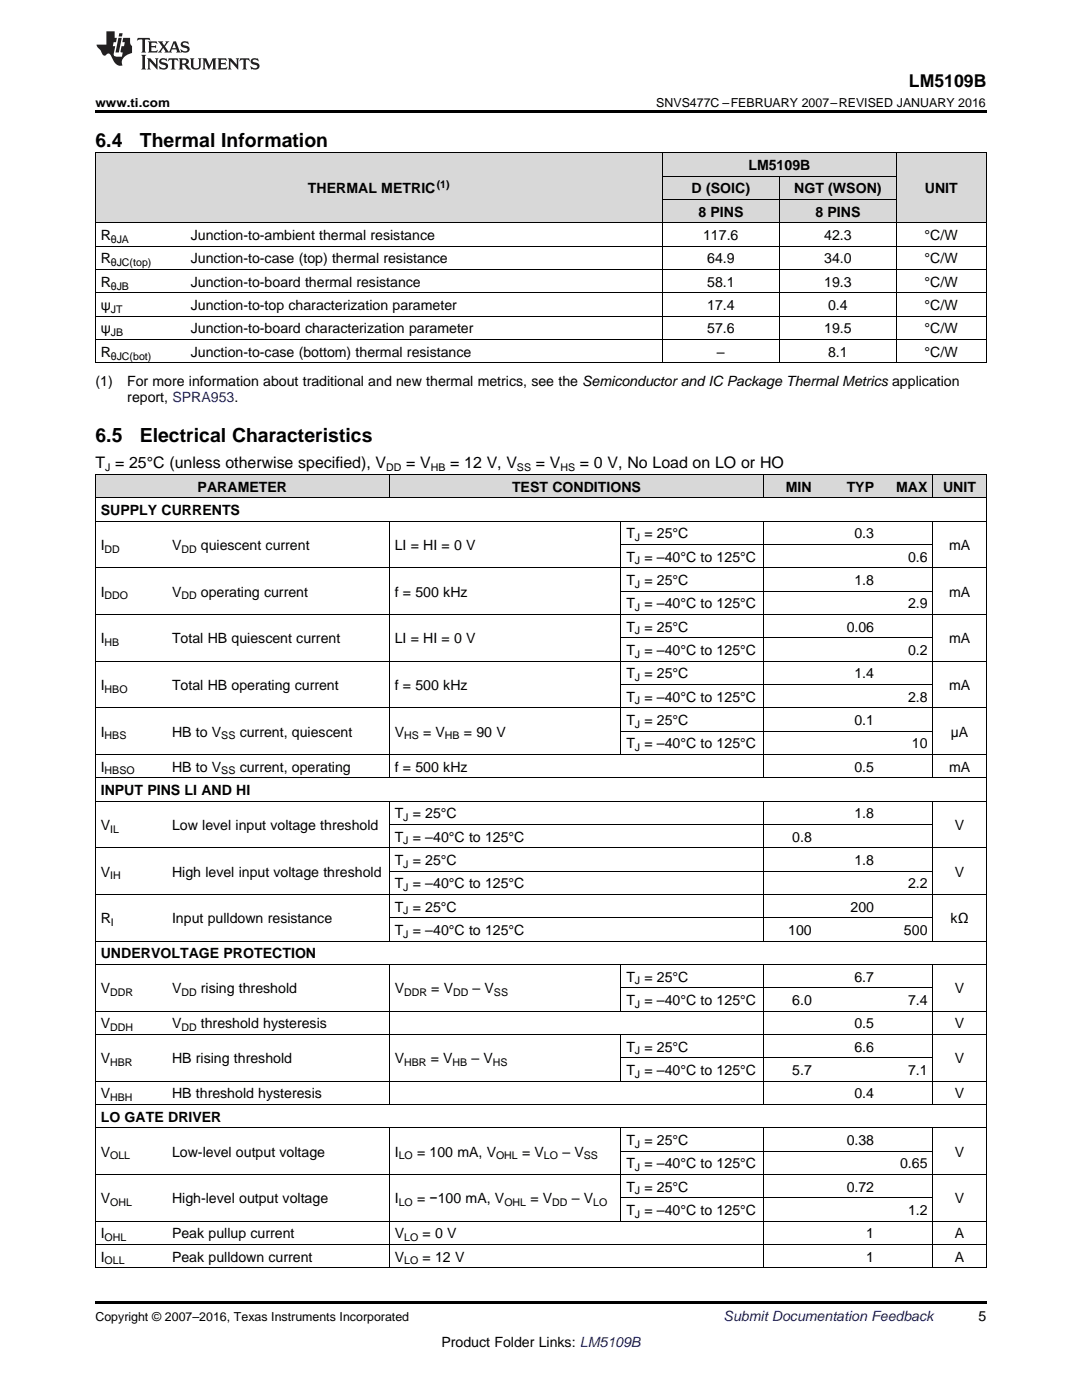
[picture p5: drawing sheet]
<svg xmlns="http://www.w3.org/2000/svg" width="216mm" height="279mm" viewBox="0 0 216 279" stroke-linecap="round" stroke-linejoin="round" font-family="sans-serif">
<defs><g id="words">
<g font-size="3.9">
<text x="19" y="29.3">6.4</text>
<text x="27.9" y="29.3">Thermal Information</text>
<text x="19" y="88.3">6.5</text>
<text x="27.9" y="88.3">Electrical Characteristics</text>
</g>
<text font-size="3.5" x="181.4" y="17.3">LM5109B</text>
<g font-size="3.2">
<text x="19" y="93.5">T = 25°C (unless otherwise specified), V</text>
<text x="81" y="93.5">= V</text>
<text x="89.8" y="93.5">= 12 V, V</text>
<text x="106.9" y="93.5">= V</text>
<text x="115.7" y="93.5">= 0 V, No Load on LO or HO</text>
</g>
<g font-size="2.8">
<text x="149.3" y="33.9">LM5109B</text>
<text x="61.5" y="38.6">THERMAL METRIC</text>
<text x="138" y="38.6">D (SOIC)</text>
<text x="158.5" y="38.6">NGT (WSON)</text>
<text x="184.5" y="38.6">UNIT</text>
<text x="20.1" y="47.9">R</text>
<text x="38.1" y="47.9">Junction-to-ambient thermal resistance</text>
<text x="139.3" y="43.3">8 PINS</text>
<text x="140.3" y="47.9">117.6</text>
<text x="162.7" y="43.3">8 PINS</text>
<text x="164.5" y="47.9">42.3</text>
<text x="184.5" y="47.9">°C/W</text>
<text x="20.1" y="52.6">R</text>
<text x="38.1" y="52.6">Junction-to-case (top) thermal resistance</text>
<text x="141.1" y="52.6">64.9</text>
<text x="164.5" y="52.6">34.0</text>
<text x="184.5" y="52.6">°C/W</text>
<text x="20.1" y="57.2">R</text>
<text x="38.1" y="57.2">Junction-to-board thermal resistance</text>
<text x="141.1" y="57.2">58.1</text>
<text x="164.5" y="57.2">19.3</text>
<text x="184.5" y="57.2">°C/W</text>
<text x="20.1" y="61.9">ψ</text>
<text x="38.1" y="61.9">Junction-to-top characterization parameter</text>
<text x="141.1" y="61.9">17.4</text>
<text x="165.2" y="61.9">0.4</text>
<text x="184.5" y="61.9">°C/W</text>
<text x="20.1" y="66.5">ψ</text>
<text x="20.1" y="71.2">R</text>
<text x="38.1" y="66.5">Junction-to-board characterization parameter</text>
<text x="38.1" y="71.2">Junction-to-case (bottom) thermal resistance</text>
<text x="141.1" y="66.5">57.6</text>
<text x="143.1" y="71.2">–</text>
<text x="164.5" y="66.5">19.5</text>
<text x="165.2" y="71.2">8.1</text>
<text x="184.5" y="66.5">°C/W</text>
<text x="184.5" y="71.2">°C/W</text>
<text x="19" y="77">(1)</text>
<text x="25.4" y="77">For more information about traditional and new thermal metrics, see the Semiconductor and IC Package Thermal Metrics application</text>
<text x="25.4" y="80.2">report, SPRA953.</text>
<text x="39.4" y="98.1">PARAMETER</text>
<text x="102.2" y="98.1">TEST CONDITIONS</text>
<text x="156.8" y="98.1">MIN</text>
<text x="168.9" y="98.1">TYP</text>
<text x="178.8" y="98.1">MAX</text>
<text x="188.2" y="98.1">UNIT</text>
<text x="20.1" y="102.8">SUPPLY CURRENTS</text>
<text x="125" y="107.4">T = 25°C</text>
<text x="170.5" y="107.4">0.3</text>
<text x="20.1" y="109.7">I</text>
<text x="34.3" y="109.7">V</text>
<text x="40.1" y="109.7">quiescent current</text>
<text x="78.8" y="109.7">LI = HI = 0 V</text>
<text x="125" y="112.1">T = –40°C to 125°C</text>
<text x="181.2" y="112.1">0.6</text>
<text x="189.4" y="109.7">mA</text>
<text x="20.1" y="119.1">I</text>
<text x="34.3" y="119.1">V</text>
<text x="40.1" y="119.1">operating current</text>
<text x="78.8" y="119.1">f = 500 kHz</text>
<text x="125" y="116.7">T = 25°C</text>
<text x="170.5" y="116.7">1.8</text>
<text x="189.4" y="119.1">mA</text>
<text x="125" y="121.4">T = –40°C to 125°C</text>
<text x="181.2" y="121.4">2.9</text>
<text x="20.1" y="128.4">I</text>
<text x="34.3" y="128.4">Total HB quiescent current</text>
<text x="78.8" y="128.4">LI = HI = 0 V</text>
<text x="125" y="126">T = 25°C</text>
<text x="125" y="130.7">T = –40°C to 125°C</text>
<text x="168.9" y="126">0.06</text>
<text x="181.2" y="130.7">0.2</text>
<text x="189.4" y="128.4">mA</text>
<text x="20.1" y="137.7">I</text>
<text x="34.3" y="137.7">Total HB operating current</text>
<text x="78.8" y="137.7">f = 500 kHz</text>
<text x="125" y="135.4">T = 25°C</text>
<text x="170.5" y="135.4">1.4</text>
<text x="189.4" y="137.7">mA</text>
<text x="125" y="140">T = –40°C to 125°C</text>
<text x="181.2" y="140">2.8</text>
<text x="20.1" y="147">I</text>
<text x="34.3" y="147">HB to V</text>
<text x="47.8" y="147">current, quiescent</text>
<text x="78.8" y="147">V</text>
<text x="84.4" y="147">= V</text>
<text x="92.6" y="147">= 90 V</text>
<text x="125" y="144.7">T = 25°C</text>
<text x="125" y="149.3">T = –40°C to 125°C</text>
<text x="170.5" y="144.7">0.1</text>
<text x="182" y="149.3">10</text>
<text x="189.7" y="147">µA</text>
<text x="20.1" y="154">I</text>
<text x="34.3" y="154">HB to V</text>
<text x="47.8" y="154">current, operating</text>
<text x="78.8" y="154">f = 500 kHz</text>
<text x="170.5" y="154">0.5</text>
<text x="189.4" y="154">mA</text>
<text x="20.1" y="158.6">INPUT PINS LI AND HI</text>
<text x="20.1" y="165.6">V</text>
<text x="34.3" y="165.6">Low level input voltage threshold</text>
<text x="78.8" y="163.3">T = 25°C</text>
<text x="78.8" y="168">T = –40°C to 125°C</text>
<text x="158.1" y="168">0.8</text>
<text x="170.5" y="163.3">1.8</text>
<text x="190.5" y="165.6">V</text>
<text x="78.8" y="172.6">T = 25°C</text>
<text x="170.5" y="172.6">1.8</text>
<text x="20.1" y="174.9">V</text>
<text x="34.3" y="174.9">High level input voltage threshold</text>
<text x="78.8" y="177.3">T = –40°C to 125°C</text>
<text x="181.2" y="177.3">2.2</text>
<text x="190.5" y="174.9">V</text>
<text x="20.1" y="184.3">R</text>
<text x="34.3" y="184.3">Input pulldown resistance</text>
<text x="78.8" y="181.9">T = 25°C</text>
<text x="169.7" y="181.9">200</text>
<text x="189.7" y="184.3">kΩ</text>
<text x="20.1" y="191.2">UNDERVOLTAGE PROTECTION</text>
<text x="78.8" y="186.6">T = –40°C to 125°C</text>
<text x="157.3" y="186.6">100</text>
<text x="180.4" y="186.6">500</text>
<text x="125" y="195.9">T = 25°C</text>
<text x="170.5" y="195.9">6.7</text>
<text x="20.1" y="198.2">V</text>
<text x="34.3" y="198.2">V</text>
<text x="40.1" y="198.2">rising threshold</text>
<text x="78.8" y="198.2">V</text>
<text x="86" y="198.2">= V</text>
<text x="94.3" y="198.2">– V</text>
<text x="125" y="200.6">T = –40°C to 125°C</text>
<text x="158.1" y="200.6">6.0</text>
<text x="181.2" y="200.6">7.4</text>
<text x="190.5" y="198.2">V</text>
<text x="20.1" y="205.2">V</text>
<text x="34.3" y="205.2">V</text>
<text x="40.1" y="205.2">threshold hysteresis</text>
<text x="125" y="209.9">T = 25°C</text>
<text x="170.5" y="205.2">0.5</text>
<text x="170.5" y="209.9">6.6</text>
<text x="190.5" y="205.2">V</text>
<text x="20.1" y="212.2">V</text>
<text x="34.3" y="212.2">HB rising threshold</text>
<text x="78.8" y="212.2">V</text>
<text x="85.9" y="212.2">= V</text>
<text x="94.1" y="212.2">– V</text>
<text x="125" y="214.5">T = –40°C to 125°C</text>
<text x="158.1" y="214.5">5.7</text>
<text x="181.2" y="214.5">7.1</text>
<text x="190.5" y="212.2">V</text>
<text x="20.1" y="219.2">V</text>
<text x="34.3" y="219.2">HB threshold hysteresis</text>
<text x="170.5" y="219.2">0.4</text>
<text x="190.5" y="219.2">V</text>
<text x="20.1" y="223.8">LO GATE DRIVER</text>
<text x="20.1" y="230.8">V</text>
<text x="34.3" y="230.8">Low-level output voltage</text>
<text x="78.8" y="230.8">I</text>
<text x="83.2" y="230.8">= 100 mA, V</text>
<text x="104.2" y="230.8">= V</text>
<text x="112.2" y="230.8">– V</text>
<text x="125" y="228.5">T = 25°C</text>
<text x="125" y="233.2">T = –40°C to 125°C</text>
<text x="168.9" y="228.5">0.38</text>
<text x="179.6" y="233.2">0.65</text>
<text x="190.5" y="230.8">V</text>
<text x="125" y="237.8">T = 25°C</text>
<text x="168.9" y="237.8">0.72</text>
<text x="20.1" y="240.1">V</text>
<text x="34.3" y="240.1">High-level output voltage</text>
<text x="78.8" y="240.1">I</text>
<text x="83.2" y="240.1">= −100 mA, V</text>
<text x="105.8" y="240.1">= V</text>
<text x="114.1" y="240.1">– V</text>
<text x="125" y="242.5">T = –40°C to 125°C</text>
<text x="181.2" y="242.5">1.2</text>
<text x="190.5" y="240.1">V</text>
<text x="20.1" y="247.1">I</text>
<text x="20.1" y="251.8">I</text>
<text x="34.3" y="247.1">Peak pullup current</text>
<text x="34.3" y="251.8">Peak pulldown current</text>
<text x="78.8" y="247.1">V</text>
<text x="78.8" y="251.8">V</text>
<text x="84.3" y="247.1">= 0 V</text>
<text x="84.3" y="251.8">= 12 V</text>
<text x="172.9" y="247.1">1</text>
<text x="172.9" y="251.8">1</text>
<text x="190.5" y="247.1">A</text>
<text x="190.5" y="251.8">A</text>
<text x="195.3" y="263.6">5</text>
<text x="88.1" y="268.9">Product Folder Links: LM5109B</text>
</g>
<text font-size="2.8" fill="#0000c8" x="144.4" y="263.6">Submit Documentation Feedback</text>
<g font-size="2.5">
<text x="19" y="21.4">www.ti.com</text>
<text x="131" y="21.4">SNVS477C –FEBRUARY 2007–REVISED JANUARY 2016</text>
<text x="19" y="263.6">Copyright © 2007–2016, Texas Instruments Incorporated</text>
</g>
<g font-size="2.1">
<text x="87.1" y="37.5">(1)</text>
<text x="22.1" y="48.5">θJA</text>
<text x="22.1" y="53.1">θJC(top)</text>
<text x="22.1" y="57.8">θJB</text>
<text x="22.1" y="62.4">JT</text>
<text x="22.1" y="67.1">JB</text>
<text x="22.1" y="71.8">θJC(bot)</text>
<text x="21" y="94.1">J</text>
<text x="77.1" y="94.1">DD</text>
<text x="85.9" y="94.1">HB</text>
<text x="103.2" y="94.1">SS</text>
<text x="111.8" y="94.1">HS</text>
<text x="126.7" y="108">J</text>
<text x="20.9" y="110.3">DD</text>
<text x="36.2" y="110.3">DD</text>
<text x="126.7" y="112.6">J</text>
<text x="20.9" y="119.6">DDO</text>
<text x="36.2" y="119.6">DD</text>
<text x="126.7" y="117.3">J</text>
<text x="126.7" y="122">J</text>
<text x="20.9" y="128.9">HB</text>
<text x="126.7" y="126.6">J</text>
<text x="126.7" y="131.3">J</text>
<text x="126.7" y="135.9">J</text>
<text x="20.9" y="138.3">HBO</text>
<text x="126.7" y="140.6">J</text>
<text x="20.9" y="147.6">HBS</text>
<text x="44.2" y="147.6">SS</text>
<text x="80.6" y="147.6">HS</text>
<text x="88.8" y="147.6">HB</text>
<text x="126.7" y="145.2">J</text>
<text x="126.7" y="149.9">J</text>
<text x="20.9" y="154.6">HBSO</text>
<text x="44.2" y="154.6">SS</text>
<text x="22" y="166.2">IL</text>
<text x="80.5" y="163.9">J</text>
<text x="80.5" y="168.5">J</text>
<text x="80.5" y="173.2">J</text>
<text x="22" y="175.5">IH</text>
<text x="80.5" y="177.8">J</text>
<text x="22.1" y="184.8">I</text>
<text x="80.5" y="182.5">J</text>
<text x="80.5" y="187.1">J</text>
<text x="126.7" y="196.5">J</text>
<text x="22" y="198.8">DDR</text>
<text x="36.2" y="198.8">DD</text>
<text x="80.6" y="198.8">DDR</text>
<text x="90.4" y="198.8">DD</text>
<text x="98.6" y="198.8">SS</text>
<text x="126.7" y="201.1">J</text>
<text x="22" y="205.8">DDH</text>
<text x="36.2" y="205.8">DD</text>
<text x="22" y="212.8">HBR</text>
<text x="80.6" y="212.8">HBR</text>
<text x="90.3" y="212.8">HB</text>
<text x="98.4" y="212.8">HS</text>
<text x="126.7" y="210.4">J</text>
<text x="126.7" y="215.1">J</text>
<text x="22" y="219.7">HBH</text>
<text x="22" y="231.4">OLL</text>
<text x="79.6" y="231.4">LO</text>
<text x="99" y="231.4">OHL</text>
<text x="108.5" y="231.4">LO</text>
<text x="116.5" y="231.4">SS</text>
<text x="126.7" y="229.1">J</text>
<text x="126.7" y="233.7">J</text>
<text x="126.7" y="238.4">J</text>
<text x="22" y="240.7">OHL</text>
<text x="79.6" y="240.7">LO</text>
<text x="100.6" y="240.7">OHL</text>
<text x="110.2" y="240.7">DD</text>
<text x="118.4" y="240.7">LO</text>
<text x="126.7" y="243">J</text>
<text x="20.9" y="247.7">OHL</text>
<text x="80.6" y="247.7">LO</text>
<text x="20.9" y="252.3">OLL</text>
<text x="80.6" y="252.3">LO</text>
</g>
</g></defs>
<g fill="#d8d8d8">
<path d="M19 94.7h14.3v4.7h-14.3z"/>
<path d="M33.3 94.7h44.4v4.7h-44.4z"/>
<path d="M77.7 94.7h46.2v4.7h-46.2z"/>
<path d="M123.9 94.7h28.5v4.7h-28.5z"/>
<path d="M152.4 94.7h10.7v4.7h-10.7z"/>
<path d="M163.1 94.7h12.4v4.7h-12.4z"/>
<path d="M175.5 94.7h10.7v4.7h-10.7z"/>
<path d="M186.2 94.7h10.6v4.7h-10.6z"/>
<path d="M19 30.6h18v13.9h-18z"/>
<path d="M37 30.6h95.2v13.9h-95.2z"/>
<path d="M132.2 39.9h23.3v4.6h-23.3z"/>
<path d="M155.5 39.9h23.4v4.6h-23.4z"/>
<path d="M178.9 30.6h17.9v13.9h-17.9z"/>
<path d="M132.2 35.2h23.3v4.7h-23.3z"/>
<path d="M155.5 35.2h23.4v4.7h-23.4z"/>
<path d="M132.2 30.6h23.3v4.6h-23.3z"/>
<path d="M155.5 30.6h23.4v4.6h-23.4z"/>
</g>
<path d="M19 22h177.8v.5h-177.8zM19 72.4l.2 .1zM132.1 72.4l.1 .1zM155.4 72.4l.1 .1zM178.8 72.4l.1 .1zM196.7 72.4l.1 .1zM19 259.7h177.8v.5h-177.8z" fill="#000"/>
<g fill="none" stroke="#000" stroke-width=".2">
<path d="M19 30.5h177.8M19.1 30.5v42M132.1 30.5v42M132.2 39.8h46.7M132.2 35.2h46.7M155.5 35.2v37.3M178.8 30.5v42M196.8 30.5v42M19 58.4h177.8M19 53.8h177.8M19 49.1h177.8M19 44.5h177.8"/>
<path d="M19 72.4h177.8M19 67.8h177.8M19 63.1h177.8M19 94.7h177.8v158.3M19 99.3h177.8M19.1 94.7v158.3M77.7 94.7v4.7M152.3 94.7v4.7M186.1 94.7v4.7M19 113.3h177.8M19 104h177.8M77.7 104v51.3"/>
<path d="M123.9 104v46.6M123.9 118h62.3M123.9 108.6h62.3M152.3 104v51.3M186.1 104v51.3M19 131.9h177.8M19 122.6h177.8M123.9 136.6h62.3M123.9 127.3h62.3M19 159.9h177.8M19 155.2h177.8M19 150.5h177.8"/>
<path d="M19 141.2h177.8M77.7 159.9v28M123.9 145.9h62.3M152.3 159.9v28M186.1 159.9v28M19 178.5h177.8M19 169.2h177.8M77.7 173.8h108.5M77.7 164.5h108.5M19 192.5h177.8M19 187.8h177.8M77.7 192.5v28"/>
<path d="M77.7 183.1h108.5M123.9 192.5v9.3M123.9 197.1h62.3M152.3 192.5v28M186.1 192.5v28M19 215.7h177.8M19 206.4h177.8M19 201.8h177.8M123.9 206.4v9.4M123.9 211.1h62.3M19 234.4h177.8M19 225.1h177.8"/>
<path d="M19 220.4h177.8M77.7 225.1v27.9M123.9 225.1v18.6M123.9 239h62.3M123.9 229.7h62.3M152.3 225.1v27.9M186.1 225.1v27.9M19 253h177.8M19 248.3h177.8M19 243.7h177.8"/>
</g>
<g fill="#231f20">
<path d="M27.5 7.6l-.1 .5 .4-.2h.6v.1v2.1l-.2 .4h1l-.3-.4v-2.1l.1-.1h.5l.5 .2-.2-.5zM29.5 8.3l.2 .3v1.5l-.2 .4h1.8l.2-.6a1.04 1.04 0 0 1-1.3 .2v-.7h.6l.3 .2v-.6l-.3 .2h-.6v-.6l.8-.1 .4 .3-.2-.5zM31.5 8.3l.9 1.1-.9 1.1h.8l-.2-.2 .5-.7 .4 .7-.2 .2h1.5l-.1-.2 .1-.4h.9l.1 .4-.2 .2h1l-.3-.3-.7-1.9h-.5l-.9 2-.8-1 .9-1h-.8l.1 .3-.3 .5-.4-.6 .2-.2zM34.7 8.6l.4 1h-.7zM36.3 8.4a.63 .63 0 0 0-.2 .7 .63 .63 0 0 0 .6 .4l.6 .2 .1 .2a.75 .75 0 0 1-.7 .4 .75 .75 0 0 1-.6-.5l.1 .7 .1-.1a1.11 1.11 0 0 0 1.5-.6 1.13 1.13 0 0 0-1.2-.8l-.1-.4a1.04 1.04 0 0 1 1.2 .2l-.2-.5-.1 .1-.5-.2zM28.2 10.9l.2 .4v2.2l-.2 .4h1l-.3-.4v-2.2l.3-.4zM29.3 11.6l.3 .4v1.5l-.3 .4h.8l-.2-.4v-1.3l1.5 1.7v-1.9l.2-.4h-.7l.2 .4v.9l-1.1-1.3zM32 11.8a.62 .62 0 0 0-.2 .7 .62 .62 0 0 0 .6 .4l.6 .1 .1 .3a.76 .76 0 0 1-.7 .3 .76 .76 0 0 1-.6-.4l.1 .7 .1-.1a1.11 1.11 0 0 0 1.5-.6 1.13 1.13 0 0 0-1.2-.8l-.1-.4a1.04 1.04 0 0 1 1.2 .2l-.2-.6-.1 .1-.5-.1zM33.7 11.6l-.2 .6a.61 .61 0 0 1 .8-.3v1.6l-.2 .4h.9l-.2-.4v-1.6a.63 .63 0 0 1 .8 .3l-.2-.6zM35.6 11.6l.3 .4v1.5l-.3 .4h1l-.2-.2v-.8l.5 .2a.76 .76 0 0 0 1.2 .7l-1-1a.58 .58 0 0 0 .6-.5 .58 .58 0 0 0-.5-.6zM36.4 11.9h.1a.45 .45 0 0 1 .5 .1 .45 .45 0 0 1 .1 .5l-.7 .2zM37.9 11.6l.2 .2a2.17 2.17 0 0 0 .3 1.9 .99 .99 0 0 0 1.6-.6v-1.1l.2-.4h-.7l.2 .2a1.92 1.92 0 0 1-.2 1.8 .6 .6 0 0 1-.9-.5v-1.1l.2-.4zM40.4 11.6l.2 .4v1.5l-.2 .4h.7l-.2-.4v-1.4l.8 1.8 .8-1.8v1.4l-.2 .4h.9l-.2-.4v-1.5l.2-.4h-.8l-.6 1.5-.6-1.5zM43.4 11.6l.2 .4v1.5l-.2 .4h1.8l.2-.6a1.04 1.04 0 0 1-1.3 .1v-.6h.5l.4 .2v-.6l-.4 .2h-.5v-.7h.8l.3 .3-.1-.6zM45.5 11.6l.2 .4v1.5l-.2 .4h.7l-.2-.4v-1.3l1.5 1.7v-1.9l.2-.4h-.7l.2 .4v.9l-1.1-1.3zM47.9 11.6l-.1 .6a.61 .61 0 0 1 .8-.3v1.6l-.3 .4h1l-.3-.4 .1-1.6a.63 .63 0 0 1 .7 .3l-.1-.6zM50.2 11.8a.62 .62 0 0 0-.2 .7 .62 .62 0 0 0 .6 .4l.6 .1 .2 .3a.76 .76 0 0 1-.8 .3 .76 .76 0 0 1-.6-.4l.1 .7 .2-.1a1.11 1.11 0 0 0 1.5-.6 1.13 1.13 0 0 0-1.3-.8l-.1-.4a1.04 1.04 0 0 1 1.2 .2l-.1-.6-.2 .1-.5-.1z"/>
<path d="M21.2 6.3v2.6h-1.9l.1 .4 .7 .9a.91 .91 0 0 0 1 .8 .56 .56 0 0 1 .5-.3 .56 .56 0 0 1 .5 .3l.4 .8a1.53 1.53 0 0 0 1.9 1.2 1.54 1.54 0 0 1 1-2.1l.9-.3v-1.4a1.52 1.52 0 0 1-.3-1.6h-1.4l-.2 .8h.5l-.2 .8h-.4l-.2 1v.2l.4 .1-.2 .8a1.93 1.93 0 0 1-1.6-.3l.3-1.8h-.5l.2-.8h.4l.2-.8h-.4v-1.3zM23.6 7.6l-.6 2.9h.7l.6-2.9zM23.8 6.6l-.1 .7h.6l.2-.7z"/>
</g>
<use href="#words"/>
</svg>
